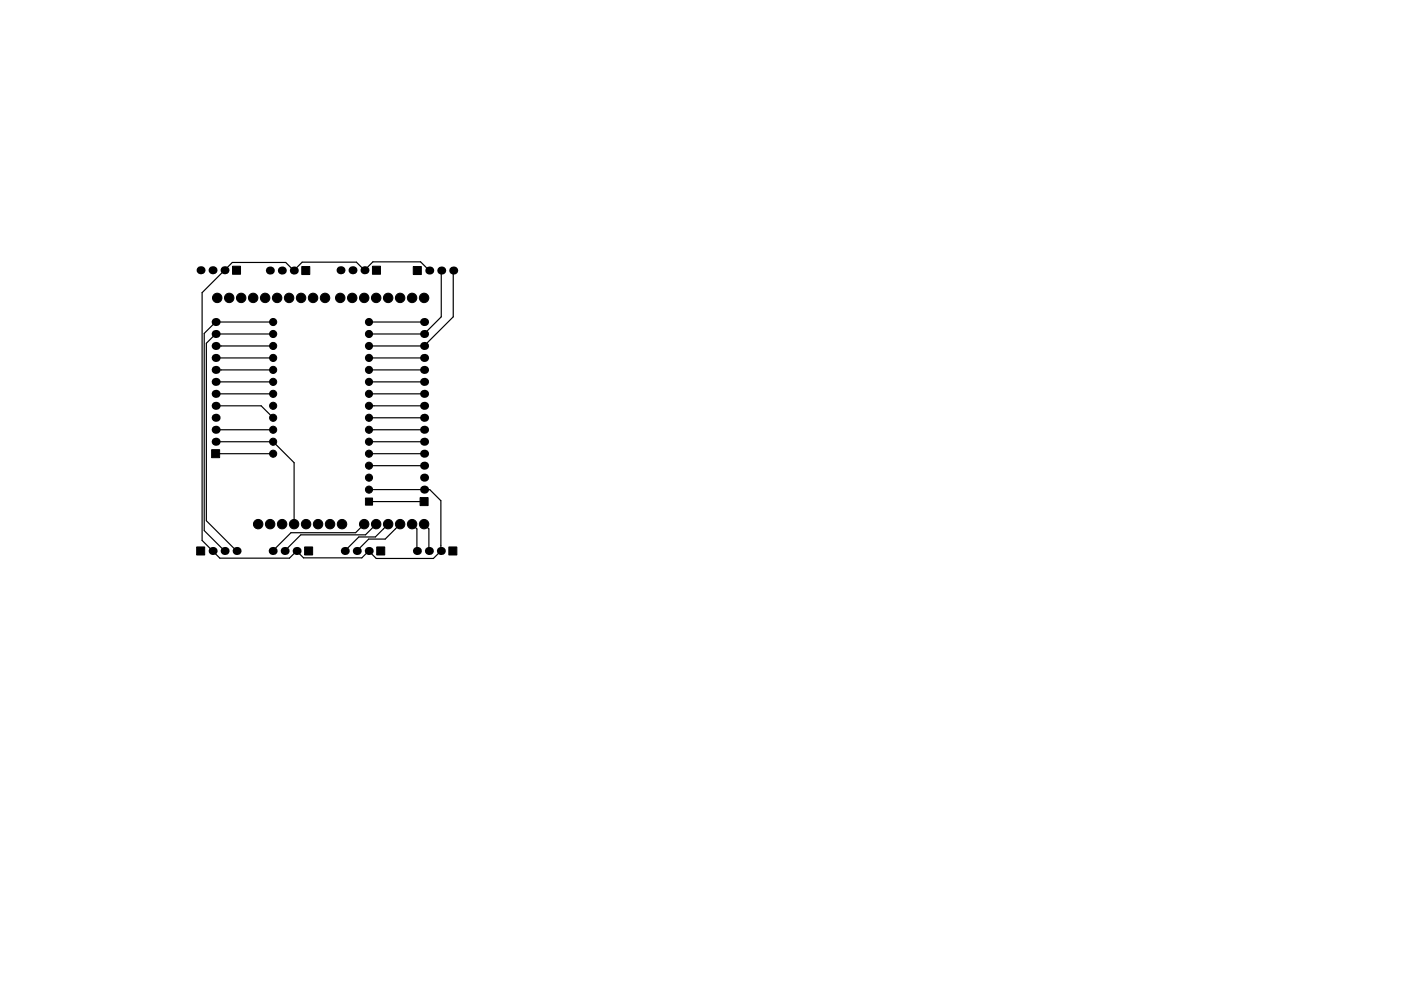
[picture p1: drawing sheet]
<svg xmlns="http://www.w3.org/2000/svg" width="297mm" height="210mm" viewBox="0 0 297 210" stroke-linecap="round" stroke-linejoin="round" font-family="sans-serif">
<g fill="#000">
<circle cx="42.5" cy="57.3" r=".85"/>
<circle cx="45.1" cy="57.3" r=".85"/>
<circle cx="47.6" cy="57.3" r=".85"/>
<circle cx="57.2" cy="57.4" r=".85"/>
<circle cx="59.8" cy="57.4" r=".85"/>
<circle cx="62.3" cy="57.4" r=".85"/>
<circle cx="72.2" cy="57.3" r=".85"/>
<circle cx="74.7" cy="57.3" r=".85"/>
<circle cx="77.3" cy="57.3" r=".85"/>
<circle cx="91" cy="57.4" r=".85"/>
<circle cx="93.6" cy="57.4" r=".85"/>
<circle cx="96.1" cy="57.4" r=".85"/>
<circle cx="45.7" cy="73.4" r=".85"/>
<circle cx="45.7" cy="70.9" r=".85"/>
<circle cx="45.7" cy="75.9" r=".85"/>
<circle cx="45.7" cy="68.3" r=".85"/>
<circle cx="45.7" cy="78.5" r=".85"/>
<circle cx="89.9" cy="70.9" r=".85"/>
<circle cx="89.9" cy="68.3" r=".85"/>
<circle cx="89.9" cy="78.5" r=".85"/>
<circle cx="89.9" cy="73.4" r=".85"/>
<circle cx="89.9" cy="75.9" r=".85"/>
<circle cx="45.7" cy="83.6" r=".85"/>
<circle cx="45.7" cy="88.6" r=".85"/>
<circle cx="45.7" cy="81" r=".85"/>
<circle cx="45.7" cy="86.1" r=".85"/>
<circle cx="45.7" cy="93.7" r=".85"/>
<circle cx="45.7" cy="91.2" r=".85"/>
<circle cx="89.9" cy="86.1" r=".85"/>
<circle cx="89.9" cy="91.2" r=".85"/>
<circle cx="89.9" cy="96.3" r=".85"/>
<circle cx="89.9" cy="98.8" r=".85"/>
<circle cx="89.9" cy="81" r=".85"/>
<circle cx="89.9" cy="83.6" r=".85"/>
<circle cx="89.9" cy="88.6" r=".85"/>
<circle cx="89.9" cy="93.7" r=".85"/>
<circle cx="45.1" cy="116.9" r=".85"/>
<circle cx="47.6" cy="116.9" r=".85"/>
<circle cx="50.2" cy="116.9" r=".85"/>
<circle cx="57.8" cy="116.9" r=".85"/>
<circle cx="60.4" cy="116.9" r=".85"/>
<circle cx="62.9" cy="116.9" r=".85"/>
<circle cx="73.1" cy="116.9" r=".85"/>
<circle cx="75.6" cy="116.9" r=".85"/>
<circle cx="78.2" cy="116.9" r=".85"/>
<circle cx="88.4" cy="116.9" r=".85"/>
<circle cx="89.9" cy="101.3" r=".85"/>
<circle cx="89.9" cy="103.9" r=".85"/>
<circle cx="90.9" cy="116.9" r=".85"/>
<circle cx="93.5" cy="116.9" r=".85"/>
</g>
<g fill="#000" stroke="#000" stroke-width=".21">
<path d="M49.3 56.5h1.7v1.7h-1.7zM64 56.5h1.7v1.7h-1.7zM79 56.5h1.7v1.7h-1.7zM87.6 56.5h1.7v1.7h-1.7zM44.9 95.4h1.7v1.7h-1.7zM41.7 116h1.7v1.7h-1.7zM64.6 116h1.7v1.7h-1.7zM77.5 105.7h1.5v1.5h-1.5zM79.9 116h1.7v1.7h-1.7zM89.1 105.6h1.7v1.7h-1.7zM95.2 116h1.7v1.7h-1.7z"/>
<circle cx="46.1" cy="63.2" r="1"/>
<circle cx="48.6" cy="63.2" r="1"/>
<circle cx="51.1" cy="63.2" r="1"/>
<circle cx="53.7" cy="63.2" r="1"/>
<circle cx="56.2" cy="63.2" r="1"/>
<circle cx="57.9" cy="73.4" r=".75"/>
<circle cx="57.9" cy="70.9" r=".75"/>
<circle cx="57.9" cy="78.5" r=".75"/>
<circle cx="57.9" cy="75.9" r=".75"/>
<circle cx="57.9" cy="68.3" r=".75"/>
<circle cx="58.8" cy="63.2" r="1"/>
<circle cx="61.3" cy="63.2" r="1"/>
<circle cx="63.8" cy="63.2" r="1"/>
<circle cx="66.4" cy="63.2" r="1"/>
<circle cx="68.9" cy="63.2" r="1"/>
<circle cx="72.1" cy="63.2" r="1"/>
<circle cx="74.7" cy="63.2" r="1"/>
<circle cx="77.2" cy="63.2" r="1"/>
<circle cx="78.2" cy="73.4" r=".75"/>
<circle cx="78.2" cy="78.5" r=".75"/>
<circle cx="78.2" cy="75.9" r=".75"/>
<circle cx="78.2" cy="68.3" r=".75"/>
<circle cx="78.2" cy="70.9" r=".75"/>
<circle cx="79.8" cy="63.2" r="1"/>
<circle cx="82.3" cy="63.2" r="1"/>
<circle cx="84.8" cy="63.2" r="1"/>
<circle cx="87.4" cy="63.2" r="1"/>
<circle cx="89.9" cy="63.2" r="1"/>
<circle cx="57.9" cy="91.2" r=".75"/>
<circle cx="57.9" cy="93.7" r=".75"/>
<circle cx="57.9" cy="83.6" r=".75"/>
<circle cx="57.9" cy="88.6" r=".75"/>
<circle cx="57.9" cy="81" r=".75"/>
<circle cx="57.9" cy="86.1" r=".75"/>
<circle cx="57.9" cy="96.3" r=".75"/>
<circle cx="78.2" cy="93.7" r=".75"/>
<circle cx="78.2" cy="91.2" r=".75"/>
<circle cx="78.2" cy="98.8" r=".75"/>
<circle cx="78.2" cy="83.6" r=".75"/>
<circle cx="78.2" cy="81" r=".75"/>
<circle cx="78.2" cy="88.6" r=".75"/>
<circle cx="78.2" cy="96.3" r=".75"/>
<circle cx="78.2" cy="86.1" r=".75"/>
<circle cx="54.7" cy="111.2" r="1"/>
<circle cx="57.3" cy="111.2" r="1"/>
<circle cx="59.8" cy="111.2" r="1"/>
<circle cx="62.4" cy="111.2" r="1"/>
<circle cx="64.9" cy="111.2" r="1"/>
<circle cx="67.4" cy="111.2" r="1"/>
<circle cx="70" cy="111.2" r="1"/>
<circle cx="72.5" cy="111.2" r="1"/>
<circle cx="77.2" cy="111.2" r="1"/>
<circle cx="78.2" cy="103.9" r=".75"/>
<circle cx="78.2" cy="101.3" r=".75"/>
<circle cx="79.8" cy="111.2" r="1"/>
<circle cx="82.3" cy="111.2" r="1"/>
<circle cx="84.8" cy="111.2" r="1"/>
<circle cx="87.4" cy="111.2" r="1"/>
<circle cx="89.9" cy="111.2" r="1"/>
</g>
<g fill="none" stroke="#000" stroke-width=".25">
<path d="M91 57.4l-1.8-1.8h-10.1l-1.8 1.7-1.7-1.7h-11.5l-1.8 1.8-1.7-1.7h-11.3l-6.4 6.4v52.6l3.7 3.7h14.8l1.5-1.5 1.5 1.5h12.3l1.5-1.5 1.6 1.6h12.1l1.6-1.6v-10.7l-2.4-2.3h-12.9M93.6 57.4v9.8l-3.7 3.7h-11.7M96.1 57.4v9.8l-6.2 6.2h-11.7M45.7 73.4h12.2M45.7 75.9h12.2M45.7 78.5h12.2M57.9 70.9h-12.2l-1.9 1.9v37.7l6.4 6.4M57.9 68.3h-12.2l-2.4 2.4v41.9l4.3 4.3M78.2 68.3h11.7M78.2 75.9h11.7M78.2 78.5h11.7M45.7 93.7h12.2l4.5 4.5v13"/>
<path d="M45.7 81h12.2M45.7 83.6h12.2M45.7 86.1h9.7l2.5 2.5M45.7 91.2h12.2M45.7 96.3h12.2M78.2 93.7h11.7M78.2 98.8h11.7M78.2 81h11.7M78.2 83.6h11.7M78.2 86.1h11.7M78.2 88.6h11.7M78.2 91.2h11.7"/>
<path d="M78.2 96.3h11.7M77.2 111.2l-1.8 1.8h-13.7l-3.9 3.9M78.2 106.4h11.7M79.8 111.2l-2.3 2.3h-13.7l-3.4 3.4M82.3 111.2l-2.7 2.7h-3.5l-3 3M84.8 111.2l-3.1 3.2h-3.5l-2.6 2.5M87.4 111.2l1 1v4.7M89.9 111.2l1 1v4.7"/>
</g>
</svg>
